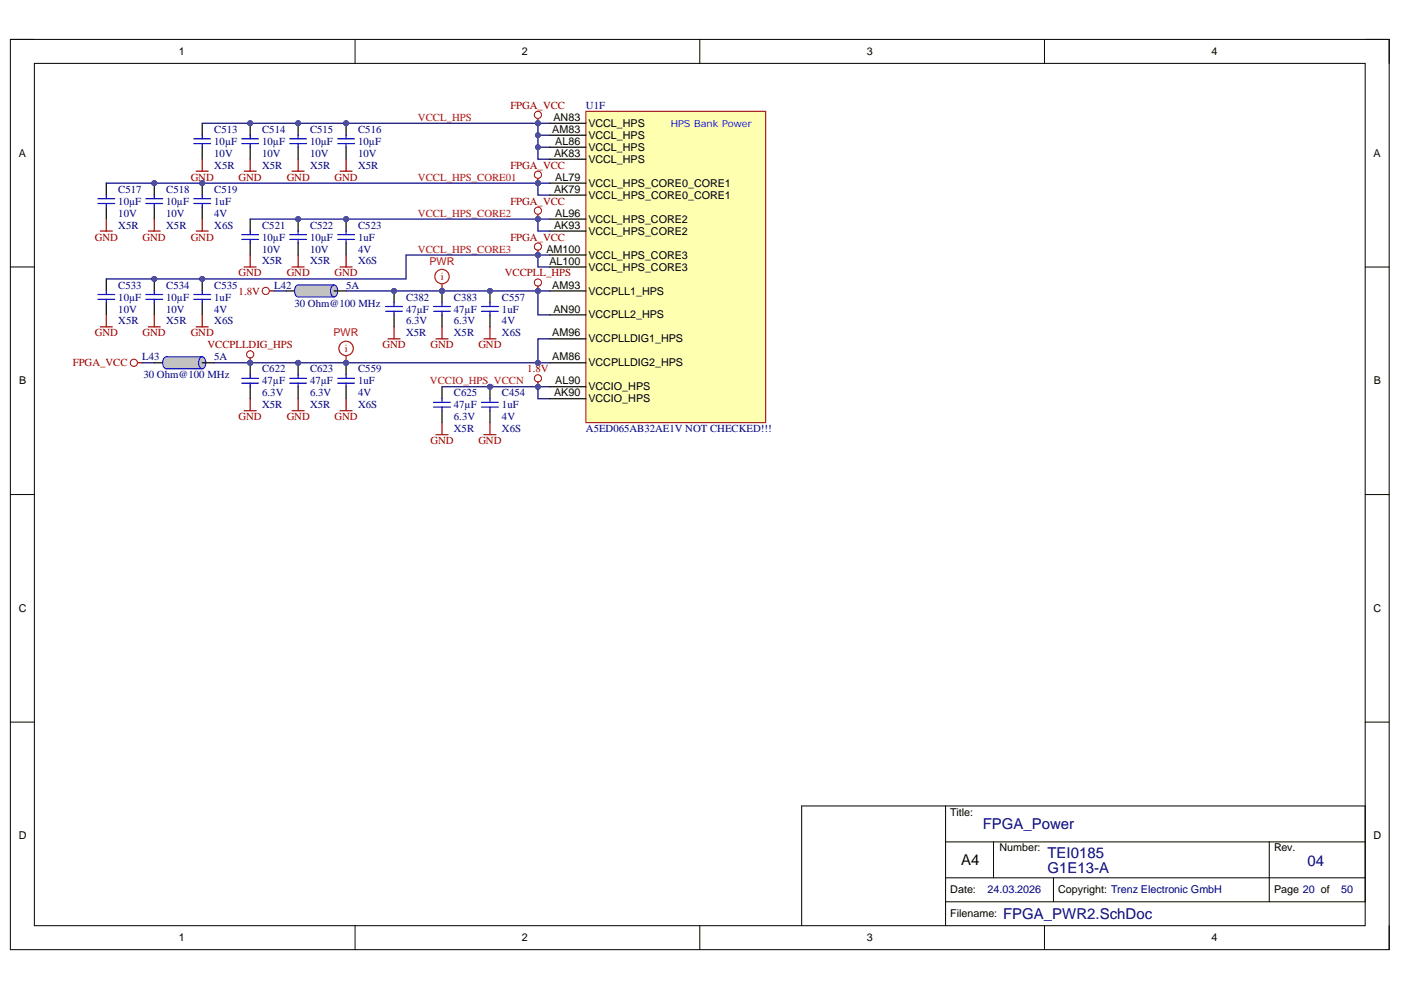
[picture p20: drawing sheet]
<svg xmlns="http://www.w3.org/2000/svg" width="297mm" height="210mm" viewBox="0 0 297 210" stroke-linecap="round" stroke-linejoin="round" font-family="sans-serif">
<defs><g id="words">
<g font-size="3.2" fill="#000080">
<text x="208.4" y="175.8">FPGA_Power</text>
<text x="222.1" y="185.2">G1E13-A</text>
<text x="222.1" y="181.9">TEI0185</text>
<text x="277.2" y="183.6">04</text>
<text x="212.7" y="194.8">FPGA_PWR2.SchDoc</text>
</g>
<text font-size="3.2" x="203.8" y="183.4">A4</text>
<g font-size="2.3">
<text x="37.9" y="11.7">1</text>
<text x="110.7" y="11.7">2</text>
<text x="183.8" y="11.7">3</text>
<text x="256.8" y="11.7">4</text>
<text x="117.1" y="28.2">AM83</text>
<text x="117.3" y="25.7">AN83</text>
<text x="124.7" y="26.9">VCCL_HPS</text>
<text x="124.7" y="29.5">VCCL_HPS</text>
<text x="4" y="33.3">A</text>
<text x="117.5" y="33.3">AK83</text>
<text x="117.7" y="30.7">AL86</text>
<text x="124.7" y="32">VCCL_HPS</text>
<text x="124.7" y="34.5">VCCL_HPS</text>
<text x="291.2" y="33.3">A</text>
<text x="117.5" y="40.9">AK79</text>
<text x="117.7" y="38.3">AL79</text>
<text x="124.7" y="39.6">VCCL_HPS_CORE0_CORE1</text>
<text x="117.7" y="45.9">AL96</text>
<text x="124.7" y="42.1">VCCL_HPS_CORE0_CORE1</text>
<text x="124.7" y="47.2">VCCL_HPS_CORE2</text>
<text x="115.9" y="53.6">AM100</text>
<text x="117.5" y="48.5">AK93</text>
<text x="124.7" y="49.7">VCCL_HPS_CORE2</text>
<text x="116.5" y="56.1">AL100</text>
<text x="124.7" y="54.8">VCCL_HPS_CORE3</text>
<text x="124.7" y="57.4">VCCL_HPS_CORE3</text>
<text x="117.1" y="61.2">AM93</text>
<text x="124.7" y="62.5">VCCPLL1_HPS</text>
<text x="117.1" y="71.3">AM96</text>
<text x="117.3" y="66.3">AN90</text>
<text x="124.7" y="67.5">VCCPLL2_HPS</text>
<text x="117.1" y="76.4">AM86</text>
<text x="124.7" y="72.6">VCCPLLDIG1_HPS</text>
<text x="124.7" y="77.7">VCCPLLDIG2_HPS</text>
<text x="4.1" y="81.5">B</text>
<text x="117.7" y="81.5">AL90</text>
<text x="124.7" y="82.8">VCCIO_HPS</text>
<text x="291.3" y="81.5">B</text>
<text x="117.5" y="84">AK90</text>
<text x="124.7" y="85.3">VCCIO_HPS</text>
<text x="4" y="129.7">C</text>
<text x="291.2" y="129.7">C</text>
<text x="201.5" y="172.9">Title:</text>
<text x="4" y="178">D</text>
<text x="291.2" y="178">D</text>
<text x="211.9" y="180.5">Number:</text>
<text x="270.1" y="180.5">Rev.</text>
<text x="201.5" y="189.4">Date:</text>
<text x="224.4" y="189.4">Copyright: Trenz Electronic GmbH</text>
<text x="270.1" y="189.4">Page 20 of</text>
<text x="201.5" y="194.5">Filename:</text>
<text x="37.9" y="199.6">1</text>
<text x="110.7" y="199.6">2</text>
<text x="183.8" y="199.6">3</text>
<text x="256.8" y="199.6">4</text>
</g>
<g font-size="2.3" fill="#800000">
<text x="108.2" y="23.1">FPGA_VCC</text>
<text x="108.2" y="35.8">FPGA_VCC</text>
<text x="40.4" y="38.3">GND</text>
<text x="50.6" y="38.3">GND</text>
<text x="60.8" y="38.3">GND</text>
<text x="70.9" y="38.3">GND</text>
<text x="108.2" y="43.4">FPGA_VCC</text>
<text x="20.1" y="51">GND</text>
<text x="30.2" y="51">GND</text>
<text x="40.4" y="51">GND</text>
<text x="108.2" y="51">FPGA_VCC</text>
<text x="50.6" y="58.6">GND</text>
<text x="60.8" y="58.6">GND</text>
<text x="70.9" y="58.6">GND</text>
<text x="107" y="58.6">VCCPLL_HPS</text>
<text x="50.6" y="62.5">1.8V</text>
<text x="20.1" y="71.3">GND</text>
<text x="30.2" y="71.3">GND</text>
<text x="40.4" y="71.3">GND</text>
<text x="15.4" y="77.7">FPGA_VCC</text>
<text x="44" y="73.9">VCCPLLDIG_HPS</text>
<text x="81.1" y="73.9">GND</text>
<text x="91.3" y="73.9">GND</text>
<text x="101.4" y="73.9">GND</text>
<text x="111.8" y="78.9">1.8V</text>
<text x="50.6" y="89.1">GND</text>
<text x="60.8" y="89.1">GND</text>
<text x="70.9" y="89.1">GND</text>
<text x="91.3" y="94.2">GND</text>
<text x="101.4" y="94.2">GND</text>
</g>
<g font-size="2.3" fill="#000080">
<text x="124.2" y="23.1">U1F</text>
<text x="45.4" y="28.1">C513</text>
<text x="55.6" y="28.1">C514</text>
<text x="65.7" y="28.1">C515</text>
<text x="75.9" y="28.1">C516</text>
<text x="45.4" y="33.2">10V</text>
<text x="45.4" y="35.8">X5R</text>
<text x="45.4" y="30.7">10µF</text>
<text x="55.6" y="33.2">10V</text>
<text x="55.6" y="35.8">X5R</text>
<text x="55.6" y="30.7">10µF</text>
<text x="65.7" y="33.2">10V</text>
<text x="65.7" y="35.8">X5R</text>
<text x="65.7" y="30.7">10µF</text>
<text x="75.9" y="33.2">10V</text>
<text x="75.9" y="35.8">X5R</text>
<text x="75.9" y="30.7">10µF</text>
<text x="25.1" y="40.9">C517</text>
<text x="35.2" y="40.9">C518</text>
<text x="45.4" y="40.9">C519</text>
<text x="25.1" y="45.9">10V</text>
<text x="25.1" y="43.4">10µF</text>
<text x="35.2" y="45.9">10V</text>
<text x="35.2" y="43.4">10µF</text>
<text x="45.4" y="45.9">4V</text>
<text x="45.4" y="43.4">1uF</text>
<text x="25.1" y="48.5">X5R</text>
<text x="35.2" y="48.5">X5R</text>
<text x="45.4" y="48.5">X6S</text>
<text x="55.6" y="53.5">10V</text>
<text x="55.6" y="48.5">C521</text>
<text x="55.6" y="51">10µF</text>
<text x="65.7" y="53.5">10V</text>
<text x="65.7" y="48.5">C522</text>
<text x="65.7" y="51">10µF</text>
<text x="75.9" y="53.5">4V</text>
<text x="75.9" y="48.5">C523</text>
<text x="75.9" y="51">1uF</text>
<text x="55.6" y="56.1">X5R</text>
<text x="65.7" y="56.1">X5R</text>
<text x="75.9" y="56.1">X6S</text>
<text x="25.1" y="61.2">C533</text>
<text x="25.1" y="63.7">10µF</text>
<text x="35.2" y="61.2">C534</text>
<text x="35.2" y="63.7">10µF</text>
<text x="45.4" y="61.2">C535</text>
<text x="45.4" y="63.7">1uF</text>
<text x="58.1" y="61.2">L42</text>
<text x="62.4" y="65">30 Ohm@100 MHz</text>
<text x="73.4" y="61.2">5A</text>
<text x="86.1" y="63.7">C382</text>
<text x="96.2" y="63.7">C383</text>
<text x="106.4" y="63.7">C557</text>
<text x="25.1" y="66.3">10V</text>
<text x="25.1" y="68.8">X5R</text>
<text x="35.2" y="66.3">10V</text>
<text x="35.2" y="68.8">X5R</text>
<text x="45.4" y="66.3">4V</text>
<text x="45.4" y="68.8">X6S</text>
<text x="86.1" y="68.8">6.3V</text>
<text x="86.1" y="71.3">X5R</text>
<text x="86.1" y="66.3">47µF</text>
<text x="96.2" y="68.8">6.3V</text>
<text x="96.2" y="71.3">X5R</text>
<text x="96.2" y="66.3">47µF</text>
<text x="106.4" y="68.8">4V</text>
<text x="106.4" y="71.3">X6S</text>
<text x="106.4" y="66.3">1uF</text>
<text x="30.2" y="76.4">L43</text>
<text x="45.4" y="76.4">5A</text>
<text x="30.4" y="80.2">30 Ohm@100 MHz</text>
<text x="55.6" y="78.9">C622</text>
<text x="55.6" y="81.5">47µF</text>
<text x="65.7" y="78.9">C623</text>
<text x="65.7" y="81.5">47µF</text>
<text x="75.9" y="78.9">C559</text>
<text x="75.9" y="81.5">1uF</text>
<text x="55.6" y="84">6.3V</text>
<text x="55.6" y="86.5">X5R</text>
<text x="65.7" y="84">6.3V</text>
<text x="65.7" y="86.5">X5R</text>
<text x="75.9" y="84">4V</text>
<text x="75.9" y="86.5">X6S</text>
<text x="96.2" y="89.1">6.3V</text>
<text x="96.2" y="84">C625</text>
<text x="96.2" y="86.5">47µF</text>
<text x="106.4" y="89.1">4V</text>
<text x="106.4" y="84">C454</text>
<text x="106.4" y="86.5">1uF</text>
<text x="96.2" y="91.7">X5R</text>
<text x="106.4" y="91.7">X6S</text>
<text x="124.2" y="91.7">A5ED065AB32AE1V NOT CHECKED!!!</text>
<text x="209.4" y="189.4">24.03.2026</text>
<text x="284.3" y="189.4">50</text>
</g>
<g font-size="2.3" fill="#f00">
<text x="88.6" y="25.6">VCCL_HPS</text>
<text x="88.6" y="38.3">VCCL_HPS_CORE01</text>
<text x="88.6" y="45.9">VCCL_HPS_CORE2</text>
<text x="88.6" y="53.5">VCCL_HPS_CORE3</text>
<text x="91.1" y="56.1">PWR</text>
<text x="93.4" y="59.4">i</text>
<text x="70.7" y="71.3">PWR</text>
<text x="73.1" y="74.6">i</text>
<text x="91.2" y="81.5">VCCIO_HPS_VCCN</text>
</g>
<text font-size="2.1" fill="#00f" x="142.2" y="27">HPS Bank Power</text>
</g></defs>
<path d="M2.2 8.4h292.3v193h-292.3z" fill="none" stroke="#000" stroke-width=".21"/>
<path d="M7.3 13.4h282.1v182.9h-282.1z" fill-rule="evenodd" fill="#fff"/>
<g fill="none" stroke="#000" stroke-width=".21">
<path d="M2.2 8.4h5.1M7.3 13.4h282.1v182.9h-282.1zM75.3 8.4v5M148.4 8.4v5M221.4 8.4v5M289.4 8.4h5.1v5M2.2 56.6h5.1M289.4 56.6h5.1M2.2 104.9h5.1M289.4 104.9h5.1M2.2 153.1h5.1M289.4 153.1h5.1"/>
<path d="M200.5 170.9v25.4M200.5 178.5h88.9M210.6 178.5v7.6M269.1 178.5v12.7M75.3 196.3v5.1M148.4 196.3v5.1M200.5 191.2h88.9v-20.3h-119.4v25.4M200.5 186.1h88.9M221.4 196.3v5.1M223.4 186.1v5.1M294.5 196.3v5.1"/>
</g>
<path d="M42.9 26.1v2.6M42.9 31.2v2.6" fill="none" stroke="#000" stroke-width=".25"/>
<path d="M41.1 30.4h3.6M41.1 29.4h3.6M42.9 28.7v.7M42.9 30.4v.8" fill="none" stroke="#00f" stroke-width=".25"/>
<circle cx="53" cy="26.1" r=".51" fill="#4c4c94"/>
<circle cx="53" cy="26.1" r=".51" fill="none" stroke="#4c4c94" stroke-width=".21"/>
<path d="M53 26.1v2.6" fill="none" stroke="#000" stroke-width=".25"/>
<circle cx="53" cy="26.1" r=".51" fill="#4c4c94"/>
<circle cx="53" cy="26.1" r=".51" fill="none" stroke="#4c4c94" stroke-width=".21"/>
<path d="M53 31.2v2.6" fill="none" stroke="#000" stroke-width=".25"/>
<path d="M51.3 30.4h3.5M51.3 29.4h3.5M53 28.7v.7M53 30.4v.8" fill="none" stroke="#00f" stroke-width=".25"/>
<circle cx="63.2" cy="26.1" r=".51" fill="#4c4c94"/>
<circle cx="63.2" cy="26.1" r=".51" fill="none" stroke="#4c4c94" stroke-width=".21"/>
<path d="M63.2 26.1v2.6" fill="none" stroke="#000" stroke-width=".25"/>
<circle cx="63.2" cy="26.1" r=".51" fill="#4c4c94"/>
<circle cx="63.2" cy="26.1" r=".51" fill="none" stroke="#4c4c94" stroke-width=".21"/>
<path d="M63.2 31.2v2.6" fill="none" stroke="#000" stroke-width=".25"/>
<path d="M61.4 30.4h3.6M61.4 29.4h3.6M63.2 28.7v.7M63.2 30.4v.8" fill="none" stroke="#00f" stroke-width=".25"/>
<circle cx="73.4" cy="26.1" r=".51" fill="#4c4c94"/>
<circle cx="73.4" cy="26.1" r=".51" fill="none" stroke="#4c4c94" stroke-width=".21"/>
<path d="M73.4 26.1v2.6" fill="none" stroke="#000" stroke-width=".25"/>
<circle cx="73.4" cy="26.1" r=".51" fill="#4c4c94"/>
<circle cx="73.4" cy="26.1" r=".51" fill="none" stroke="#4c4c94" stroke-width=".21"/>
<path d="M22.5 38.8v2.6M73.4 31.2v2.6M22.5 43.9v2.5" fill="none" stroke="#000" stroke-width=".25"/>
<path d="M71.6 30.4h3.6M71.6 29.4h3.6M73.4 28.7v.7M73.4 30.4v.8M20.8 43.1h3.5M20.8 42.1h3.5M22.5 41.4v.7M22.5 43.1v.8" fill="none" stroke="#00f" stroke-width=".25"/>
<path d="M41.6 36.3h2.5M42.9 33.8v2.5M51.8 36.3h2.5M53 33.8v2.5M61.9 36.3h2.6M63.2 33.8v2.5M72.1 36.3h2.5M73.4 33.8v2.5M21.3 49h2.5M22.5 46.4v2.6" fill="none" stroke="#800000" stroke-width=".25"/>
<circle cx="32.7" cy="38.8" r=".51" fill="#4c4c94"/>
<circle cx="32.7" cy="38.8" r=".51" fill="none" stroke="#4c4c94" stroke-width=".21"/>
<path d="M32.7 38.8v2.6" fill="none" stroke="#000" stroke-width=".25"/>
<circle cx="32.7" cy="38.8" r=".51" fill="#4c4c94"/>
<circle cx="32.7" cy="38.8" r=".51" fill="none" stroke="#4c4c94" stroke-width=".21"/>
<path d="M32.7 43.9v2.5" fill="none" stroke="#000" stroke-width=".25"/>
<path d="M30.9 43.1h3.6M30.9 42.1h3.6M32.7 41.4v.7M32.7 43.1v.8" fill="none" stroke="#00f" stroke-width=".25"/>
<path d="M31.4 49h2.6M32.7 46.4v2.6" fill="none" stroke="#800000" stroke-width=".25"/>
<circle cx="42.9" cy="38.8" r=".51" fill="#4c4c94"/>
<circle cx="42.9" cy="38.8" r=".51" fill="none" stroke="#4c4c94" stroke-width=".21"/>
<path d="M42.9 38.8v2.6" fill="none" stroke="#000" stroke-width=".25"/>
<circle cx="42.9" cy="38.8" r=".51" fill="#4c4c94"/>
<circle cx="42.9" cy="38.8" r=".51" fill="none" stroke="#4c4c94" stroke-width=".21"/>
<path d="M42.9 43.9v2.5M53 46.4v2.6M53 51.5v2.6" fill="none" stroke="#000" stroke-width=".25"/>
<path d="M41.1 43.1h3.6M41.1 42.1h3.6M42.9 41.4v.7M42.9 43.1v.8M51.3 50.8h3.5M51.3 49.8h3.5M53 49v.8M53 50.8v.7" fill="none" stroke="#00f" stroke-width=".25"/>
<path d="M41.6 49h2.5M42.9 46.4v2.6M51.8 56.6h2.5M53 54.1v2.5" fill="none" stroke="#800000" stroke-width=".25"/>
<circle cx="63.2" cy="46.4" r=".51" fill="#4c4c94"/>
<circle cx="63.2" cy="46.4" r=".51" fill="none" stroke="#4c4c94" stroke-width=".21"/>
<path d="M63.2 46.4v2.6" fill="none" stroke="#000" stroke-width=".25"/>
<circle cx="63.2" cy="46.4" r=".51" fill="#4c4c94"/>
<circle cx="63.2" cy="46.4" r=".51" fill="none" stroke="#4c4c94" stroke-width=".21"/>
<path d="M63.2 51.5v2.6" fill="none" stroke="#000" stroke-width=".25"/>
<path d="M61.4 50.8h3.6M61.4 49.8h3.6M63.2 49v.8M63.2 50.8v.7" fill="none" stroke="#00f" stroke-width=".25"/>
<path d="M61.9 56.6h2.6M63.2 54.1v2.5" fill="none" stroke="#800000" stroke-width=".25"/>
<circle cx="73.4" cy="46.4" r=".51" fill="#4c4c94"/>
<circle cx="73.4" cy="46.4" r=".51" fill="none" stroke="#4c4c94" stroke-width=".21"/>
<path d="M73.4 46.4v2.6" fill="none" stroke="#000" stroke-width=".25"/>
<circle cx="73.4" cy="46.4" r=".51" fill="#4c4c94"/>
<circle cx="73.4" cy="46.4" r=".51" fill="none" stroke="#4c4c94" stroke-width=".21"/>
<path d="M22.5 59.1v2.6M73.4 51.5v2.6M22.5 64.2v2.6" fill="none" stroke="#000" stroke-width=".25"/>
<path d="M71.6 50.8h3.6M71.6 49.8h3.6M73.4 49v.8M73.4 50.8v.7M20.8 63.5h3.5M20.8 62.4h3.5M22.5 61.7v.7M22.5 63.5v.7" fill="none" stroke="#00f" stroke-width=".25"/>
<path d="M72.1 56.6h2.5M73.4 54.1v2.5M21.3 69.3h2.5M22.5 66.8v2.5" fill="none" stroke="#800000" stroke-width=".25"/>
<circle cx="32.7" cy="59.1" r=".51" fill="#4c4c94"/>
<circle cx="32.7" cy="59.1" r=".51" fill="none" stroke="#4c4c94" stroke-width=".21"/>
<path d="M32.7 59.1v2.6" fill="none" stroke="#000" stroke-width=".25"/>
<circle cx="32.7" cy="59.1" r=".51" fill="#4c4c94"/>
<circle cx="32.7" cy="59.1" r=".51" fill="none" stroke="#4c4c94" stroke-width=".21"/>
<path d="M32.7 64.2v2.6" fill="none" stroke="#000" stroke-width=".25"/>
<path d="M30.9 63.5h3.6M30.9 62.4h3.6M32.7 61.7v.7M32.7 63.5v.7" fill="none" stroke="#00f" stroke-width=".25"/>
<path d="M31.4 69.3h2.6M32.7 66.8v2.5" fill="none" stroke="#800000" stroke-width=".25"/>
<circle cx="42.9" cy="59.1" r=".51" fill="#4c4c94"/>
<circle cx="42.9" cy="59.1" r=".51" fill="none" stroke="#4c4c94" stroke-width=".21"/>
<path d="M42.9 59.1v2.6" fill="none" stroke="#000" stroke-width=".25"/>
<circle cx="42.9" cy="59.1" r=".51" fill="#4c4c94"/>
<circle cx="42.9" cy="59.1" r=".51" fill="none" stroke="#4c4c94" stroke-width=".21"/>
<path d="M42.9 64.2v2.6M60.7 61.7h2.5" fill="none" stroke="#000" stroke-width=".25"/>
<path d="M41.1 63.5h3.6M41.1 62.4h3.6M42.9 61.7v.7M42.9 63.5v.7" fill="none" stroke="#00f" stroke-width=".25"/>
<path d="M41.6 69.3h2.5M42.9 66.8v2.5" fill="none" stroke="#800000" stroke-width=".25"/>
<path d="M62.8 60.7a.69 .69 0 0 1 .8-.2 .69 .69 0 0 1 .3 .8l.1 .4a.92 .92 0 0 1-1 1.2 1.68 1.68 0 0 1-.2-2.2z" fill="#c0c0c0"/>
<path d="M62.8 60.7a.69 .69 0 0 1 .8-.2 .69 .69 0 0 1 .3 .8l.1 .4a.92 .92 0 0 1-1 1.2 1.68 1.68 0 0 1-.2-2.2z" fill="none" stroke="#00f" stroke-width=".21"/>
<path d="M63.2 60.4h7.6v2.6h-7.6z" fill-rule="evenodd" fill="#c0c0c0"/>
<path d="M63.2 60.4h7.6v2.6h-7.6z" fill="none" stroke="#c0c0c0" stroke-width=".21"/>
<path d="M70.4 60.7a.69 .69 0 0 1 .8-.2 .69 .69 0 0 1 .4 .8v.4a.92 .92 0 0 1-1 1.2 1.68 1.68 0 0 1-.2-2.2z" fill="#c0c0c0"/>
<path d="M63.2 60.4h7.6M63.2 63h7.6M70.4 60.7a.69 .69 0 0 1 .8-.2 .69 .69 0 0 1 .4 .8v.4a.92 .92 0 0 1-1 1.2 1.68 1.68 0 0 1-.2-2.2z" fill="none" stroke="#00f" stroke-width=".21"/>
<path d="M70.8 61.7h2.6" fill="none" stroke="#000" stroke-width=".25"/>
<circle cx="114" cy="59.9" r=".76" fill="none" stroke="#800000" stroke-width=".21"/>
<path d="M114.1 60.7v1" fill="none" stroke="#800000" stroke-width=".25"/>
<circle cx="114" cy="61.7" r=".51" fill="#4c4c94"/>
<circle cx="114" cy="61.7" r=".51" fill="none" stroke="#4c4c94" stroke-width=".21"/>
<circle cx="56.3" cy="61.7" r=".76" fill="none" stroke="#800000" stroke-width=".21"/>
<path d="M57.1 61.7h1" fill="none" stroke="#800000" stroke-width=".25"/>
<circle cx="83.5" cy="61.7" r=".51" fill="#4c4c94"/>
<circle cx="83.5" cy="61.7" r=".51" fill="none" stroke="#4c4c94" stroke-width=".21"/>
<path d="M83.5 61.7v2.5" fill="none" stroke="#000" stroke-width=".25"/>
<circle cx="83.5" cy="61.7" r=".51" fill="#4c4c94"/>
<circle cx="83.5" cy="61.7" r=".51" fill="none" stroke="#4c4c94" stroke-width=".21"/>
<path d="M83.5 66.8v2.5" fill="none" stroke="#000" stroke-width=".25"/>
<path d="M81.8 66h3.5M81.8 65h3.5M83.5 64.2v.8M83.5 66v.8" fill="none" stroke="#00f" stroke-width=".25"/>
<circle cx="93.7" cy="61.7" r=".51" fill="#4c4c94"/>
<circle cx="93.7" cy="61.7" r=".51" fill="none" stroke="#4c4c94" stroke-width=".21"/>
<path d="M93.7 61.7v2.5" fill="none" stroke="#000" stroke-width=".25"/>
<circle cx="93.7" cy="61.7" r=".51" fill="#4c4c94"/>
<circle cx="93.7" cy="61.7" r=".51" fill="none" stroke="#4c4c94" stroke-width=".21"/>
<path d="M93.7 66.8v2.5" fill="none" stroke="#000" stroke-width=".25"/>
<path d="M91.9 66h3.6M91.9 65h3.6M93.7 64.2v.8M93.7 66v.8" fill="none" stroke="#00f" stroke-width=".25"/>
<path d="M82.3 71.8h2.5M83.5 69.3v2.5M92.4 71.8h2.6M93.7 69.3v2.5" fill="none" stroke="#800000" stroke-width=".25"/>
<circle cx="103.9" cy="61.7" r=".51" fill="#4c4c94"/>
<circle cx="103.9" cy="61.7" r=".51" fill="none" stroke="#4c4c94" stroke-width=".21"/>
<path d="M103.9 61.7v2.5" fill="none" stroke="#000" stroke-width=".25"/>
<circle cx="103.9" cy="61.7" r=".51" fill="#4c4c94"/>
<circle cx="103.9" cy="61.7" r=".51" fill="none" stroke="#4c4c94" stroke-width=".21"/>
<path d="M32.7 76.9h2.5M103.9 66.8v2.5" fill="none" stroke="#000" stroke-width=".25"/>
<path d="M102.1 66h3.6M102.1 65h3.6M103.9 64.2v.8M103.9 66v.8" fill="none" stroke="#00f" stroke-width=".25"/>
<path d="M102.6 71.8h2.6M103.9 69.3v2.5" fill="none" stroke="#800000" stroke-width=".25"/>
<path d="M34.8 75.9a.69 .69 0 0 1 .8-.1 .69 .69 0 0 1 .4 .7v.4a.92 .92 0 0 1-1 1.2 1.68 1.68 0 0 1-.2-2.2z" fill="#c0c0c0"/>
<path d="M34.8 75.9a.69 .69 0 0 1 .8-.1 .69 .69 0 0 1 .4 .7v.4a.92 .92 0 0 1-1 1.2 1.68 1.68 0 0 1-.2-2.2z" fill="none" stroke="#00f" stroke-width=".21"/>
<path d="M35.2 75.7h7.7v2.5h-7.7z" fill-rule="evenodd" fill="#c0c0c0"/>
<path d="M35.2 75.7h7.7v2.5h-7.7z" fill="none" stroke="#c0c0c0" stroke-width=".21"/>
<path d="M42.4 75.9a.69 .69 0 0 1 .8-.1 .69 .69 0 0 1 .4 .7v.4a.92 .92 0 0 1-1 1.2 1.68 1.68 0 0 1-.2-2.2z" fill="#c0c0c0"/>
<path d="M35.2 78.2h7.7M35.2 75.7h7.7M42.4 75.9a.69 .69 0 0 1 .8-.1 .69 .69 0 0 1 .4 .7v.4a.92 .92 0 0 1-1 1.2 1.68 1.68 0 0 1-.2-2.2z" fill="none" stroke="#00f" stroke-width=".21"/>
<path d="M42.9 76.9h2.5" fill="none" stroke="#000" stroke-width=".25"/>
<circle cx="53" cy="75.1" r=".76" fill="none" stroke="#800000" stroke-width=".21"/>
<path d="M53 75.9v1" fill="none" stroke="#800000" stroke-width=".25"/>
<circle cx="53" cy="76.9" r=".51" fill="#4c4c94"/>
<circle cx="53" cy="76.9" r=".51" fill="none" stroke="#4c4c94" stroke-width=".21"/>
<circle cx="53" cy="76.9" r=".51" fill="#4c4c94"/>
<circle cx="53" cy="76.9" r=".51" fill="none" stroke="#4c4c94" stroke-width=".21"/>
<path d="M53 76.9v2.6" fill="none" stroke="#000" stroke-width=".25"/>
<circle cx="53" cy="76.9" r=".51" fill="#4c4c94"/>
<circle cx="53" cy="76.9" r=".51" fill="none" stroke="#4c4c94" stroke-width=".21"/>
<path d="M53 82v2.5" fill="none" stroke="#000" stroke-width=".25"/>
<path d="M53 79.5v.7M51.3 81.2h3.5M51.3 80.2h3.5M53 81.2v.8" fill="none" stroke="#00f" stroke-width=".25"/>
<circle cx="63.2" cy="76.9" r=".51" fill="#4c4c94"/>
<circle cx="63.2" cy="76.9" r=".51" fill="none" stroke="#4c4c94" stroke-width=".21"/>
<path d="M63.2 76.9v2.6" fill="none" stroke="#000" stroke-width=".25"/>
<circle cx="63.2" cy="76.9" r=".51" fill="#4c4c94"/>
<circle cx="63.2" cy="76.9" r=".51" fill="none" stroke="#4c4c94" stroke-width=".21"/>
<path d="M63.2 82v2.5" fill="none" stroke="#000" stroke-width=".25"/>
<path d="M63.2 79.5v.7M61.4 81.2h3.6M61.4 80.2h3.6M63.2 81.2v.8" fill="none" stroke="#00f" stroke-width=".25"/>
<path d="M51.8 87.1h2.5M53 84.5v2.6M61.9 87.1h2.6M63.2 84.5v2.6" fill="none" stroke="#800000" stroke-width=".25"/>
<circle cx="73.4" cy="76.9" r=".51" fill="#4c4c94"/>
<circle cx="73.4" cy="76.9" r=".51" fill="none" stroke="#4c4c94" stroke-width=".21"/>
<path d="M73.4 76.9v2.6" fill="none" stroke="#000" stroke-width=".25"/>
<circle cx="73.4" cy="76.9" r=".51" fill="#4c4c94"/>
<circle cx="73.4" cy="76.9" r=".51" fill="none" stroke="#4c4c94" stroke-width=".21"/>
<path d="M73.4 82v2.5" fill="none" stroke="#000" stroke-width=".25"/>
<path d="M73.4 79.5v.7M71.6 81.2h3.6M71.6 80.2h3.6M73.4 81.2v.8" fill="none" stroke="#00f" stroke-width=".25"/>
<path d="M72.1 87.1h2.5M73.4 84.5v2.6M114.1 81v1" fill="none" stroke="#800000" stroke-width=".25"/>
<circle cx="114" cy="80.2" r=".76" fill="none" stroke="#800000" stroke-width=".21"/>
<circle cx="114" cy="82" r=".51" fill="#4c4c94"/>
<circle cx="114" cy="82" r=".51" fill="none" stroke="#4c4c94" stroke-width=".21"/>
<circle cx="103.9" cy="82" r=".51" fill="#4c4c94"/>
<circle cx="103.9" cy="82" r=".51" fill="none" stroke="#4c4c94" stroke-width=".21"/>
<path d="M103.9 82v2.5" fill="none" stroke="#000" stroke-width=".25"/>
<circle cx="103.9" cy="82" r=".51" fill="#4c4c94"/>
<circle cx="103.9" cy="82" r=".51" fill="none" stroke="#4c4c94" stroke-width=".21"/>
<path d="M103.9 87.1v2.5" fill="none" stroke="#000" stroke-width=".25"/>
<path d="M102.1 86.3h3.6M102.1 85.3h3.6M103.9 84.5v.8M103.9 86.3v.8" fill="none" stroke="#00f" stroke-width=".25"/>
<path d="M114.1 25.1v1M102.6 92.2h2.6M103.9 89.6v2.6" fill="none" stroke="#800000" stroke-width=".25"/>
<circle cx="114" cy="24.4" r=".76" fill="none" stroke="#800000" stroke-width=".21"/>
<circle cx="114" cy="26.1" r=".51" fill="#4c4c94"/>
<circle cx="114" cy="26.1" r=".51" fill="none" stroke="#4c4c94" stroke-width=".21"/>
<circle cx="114" cy="37.1" r=".76" fill="none" stroke="#800000" stroke-width=".21"/>
<path d="M114.1 37.8v1" fill="none" stroke="#800000" stroke-width=".25"/>
<circle cx="114" cy="38.8" r=".51" fill="#4c4c94"/>
<circle cx="114" cy="38.8" r=".51" fill="none" stroke="#4c4c94" stroke-width=".21"/>
<circle cx="114" cy="44.7" r=".76" fill="none" stroke="#800000" stroke-width=".21"/>
<path d="M114.1 45.4v1.1" fill="none" stroke="#800000" stroke-width=".25"/>
<circle cx="114" cy="46.5" r=".51" fill="#4c4c94"/>
<circle cx="114" cy="46.5" r=".51" fill="none" stroke="#4c4c94" stroke-width=".21"/>
<g fill="none" stroke="#800000" stroke-width=".21">
<circle cx="114" cy="52.3" r=".76"/>
<circle cx="28.4" cy="76.9" r=".76"/>
</g>
<path d="M114.1 53.1v1M29.1 76.9h1.1M92.4 92.2h2.6M93.7 89.6v2.6" fill="none" stroke="#800000" stroke-width=".25"/>
<path d="M93.7 82v2.5M93.7 87.1v2.5" fill="none" stroke="#000" stroke-width=".25"/>
<path d="M91.9 86.3h3.6M91.9 85.3h3.6M93.7 84.5v.8M93.7 86.3v.8" fill="none" stroke="#00f" stroke-width=".25"/>
<circle cx="114" cy="54.1" r=".51" fill="#4c4c94"/>
<circle cx="114" cy="54.1" r=".51" fill="none" stroke="#4c4c94" stroke-width=".21"/>
<g fill="none" stroke="#f00" stroke-width=".25">
<path d="M93.7 60.2v1.5"/>
<circle cx="93.7" cy="58.6" r="1.53"/>
</g>
<circle cx="93.7" cy="61.7" r=".51" fill="#4c4c94"/>
<circle cx="93.7" cy="61.7" r=".51" fill="none" stroke="#4c4c94" stroke-width=".21"/>
<g fill="none" stroke="#f00" stroke-width=".25">
<path d="M73.4 75.4v1.5"/>
<circle cx="73.4" cy="73.9" r="1.52"/>
</g>
<circle cx="73.4" cy="76.9" r=".51" fill="#4c4c94"/>
<circle cx="73.4" cy="76.9" r=".51" fill="none" stroke="#4c4c94" stroke-width=".21"/>
<path d="M114.1 54.1h-28v5h-63.6" fill="none" stroke="#000080" stroke-width=".25"/>
<circle cx="114" cy="54.1" r=".51" fill="#4c4c94"/>
<circle cx="114" cy="54.1" r=".51" fill="none" stroke="#4c4c94" stroke-width=".21"/>
<circle cx="42.9" cy="59.1" r=".51" fill="#4c4c94"/>
<circle cx="42.9" cy="59.1" r=".51" fill="none" stroke="#4c4c94" stroke-width=".21"/>
<circle cx="32.7" cy="59.1" r=".51" fill="#4c4c94"/>
<circle cx="32.7" cy="59.1" r=".51" fill="none" stroke="#4c4c94" stroke-width=".21"/>
<path d="M114.1 26.1h2.5" fill="none" stroke="#000080" stroke-width=".25"/>
<circle cx="114" cy="26.1" r=".51" fill="#4c4c94"/>
<circle cx="114" cy="26.1" r=".51" fill="none" stroke="#4c4c94" stroke-width=".21"/>
<path d="M114.1 28.7h2.5" fill="none" stroke="#000080" stroke-width=".25"/>
<circle cx="114" cy="28.7" r=".51" fill="#4c4c94"/>
<circle cx="114" cy="28.7" r=".51" fill="none" stroke="#4c4c94" stroke-width=".21"/>
<path d="M114.1 31.2h2.5" fill="none" stroke="#000080" stroke-width=".25"/>
<circle cx="114" cy="31.2" r=".51" fill="#4c4c94"/>
<circle cx="114" cy="31.2" r=".51" fill="none" stroke="#4c4c94" stroke-width=".21"/>
<path d="M42.9 26.1h71.2" fill="none" stroke="#000080" stroke-width=".25"/>
<circle cx="114" cy="26.1" r=".51" fill="#4c4c94"/>
<circle cx="114" cy="26.1" r=".51" fill="none" stroke="#4c4c94" stroke-width=".21"/>
<circle cx="73.4" cy="26.1" r=".51" fill="#4c4c94"/>
<circle cx="73.4" cy="26.1" r=".51" fill="none" stroke="#4c4c94" stroke-width=".21"/>
<circle cx="63.2" cy="26.1" r=".51" fill="#4c4c94"/>
<circle cx="63.2" cy="26.1" r=".51" fill="none" stroke="#4c4c94" stroke-width=".21"/>
<circle cx="53" cy="26.1" r=".51" fill="#4c4c94"/>
<circle cx="53" cy="26.1" r=".51" fill="none" stroke="#4c4c94" stroke-width=".21"/>
<path d="M114.1 26.1v7.7h2.5" fill="none" stroke="#000080" stroke-width=".25"/>
<circle cx="114" cy="26.1" r=".51" fill="#4c4c94"/>
<circle cx="114" cy="26.1" r=".51" fill="none" stroke="#4c4c94" stroke-width=".21"/>
<circle cx="114" cy="28.7" r=".51" fill="#4c4c94"/>
<circle cx="114" cy="28.7" r=".51" fill="none" stroke="#4c4c94" stroke-width=".21"/>
<circle cx="114" cy="31.2" r=".51" fill="#4c4c94"/>
<circle cx="114" cy="31.2" r=".51" fill="none" stroke="#4c4c94" stroke-width=".21"/>
<path d="M114.1 38.8h2.5" fill="none" stroke="#000080" stroke-width=".25"/>
<circle cx="114" cy="38.8" r=".51" fill="#4c4c94"/>
<circle cx="114" cy="38.8" r=".51" fill="none" stroke="#4c4c94" stroke-width=".21"/>
<path d="M22.5 38.8h91.6" fill="none" stroke="#000080" stroke-width=".25"/>
<circle cx="114" cy="38.8" r=".51" fill="#4c4c94"/>
<circle cx="114" cy="38.8" r=".51" fill="none" stroke="#4c4c94" stroke-width=".21"/>
<circle cx="42.9" cy="38.8" r=".51" fill="#4c4c94"/>
<circle cx="42.9" cy="38.8" r=".51" fill="none" stroke="#4c4c94" stroke-width=".21"/>
<circle cx="32.7" cy="38.8" r=".51" fill="#4c4c94"/>
<circle cx="32.7" cy="38.8" r=".51" fill="none" stroke="#4c4c94" stroke-width=".21"/>
<path d="M114.1 38.8v2.6h2.5" fill="none" stroke="#000080" stroke-width=".25"/>
<circle cx="114" cy="38.8" r=".51" fill="#4c4c94"/>
<circle cx="114" cy="38.8" r=".51" fill="none" stroke="#4c4c94" stroke-width=".21"/>
<path d="M114.1 46.5h2.5" fill="none" stroke="#000080" stroke-width=".25"/>
<circle cx="114" cy="46.5" r=".51" fill="#4c4c94"/>
<circle cx="114" cy="46.5" r=".51" fill="none" stroke="#4c4c94" stroke-width=".21"/>
<path d="M53 46.5h61.1" fill="none" stroke="#000080" stroke-width=".25"/>
<circle cx="114" cy="46.5" r=".51" fill="#4c4c94"/>
<circle cx="114" cy="46.5" r=".51" fill="none" stroke="#4c4c94" stroke-width=".21"/>
<circle cx="73.4" cy="46.4" r=".51" fill="#4c4c94"/>
<circle cx="73.4" cy="46.4" r=".51" fill="none" stroke="#4c4c94" stroke-width=".21"/>
<circle cx="63.2" cy="46.4" r=".51" fill="#4c4c94"/>
<circle cx="63.2" cy="46.4" r=".51" fill="none" stroke="#4c4c94" stroke-width=".21"/>
<path d="M114.1 46.5v2.5h2.5" fill="none" stroke="#000080" stroke-width=".25"/>
<circle cx="114" cy="46.5" r=".51" fill="#4c4c94"/>
<circle cx="114" cy="46.5" r=".51" fill="none" stroke="#4c4c94" stroke-width=".21"/>
<path d="M114.1 54.1h2.5" fill="none" stroke="#000080" stroke-width=".25"/>
<circle cx="114" cy="54.1" r=".51" fill="#4c4c94"/>
<circle cx="114" cy="54.1" r=".51" fill="none" stroke="#4c4c94" stroke-width=".21"/>
<path d="M114.1 54.1v2.5h2.5" fill="none" stroke="#000080" stroke-width=".25"/>
<circle cx="114" cy="54.1" r=".51" fill="#4c4c94"/>
<circle cx="114" cy="54.1" r=".51" fill="none" stroke="#4c4c94" stroke-width=".21"/>
<path d="M114.1 61.7h2.5" fill="none" stroke="#000080" stroke-width=".25"/>
<circle cx="114" cy="61.7" r=".51" fill="#4c4c94"/>
<circle cx="114" cy="61.7" r=".51" fill="none" stroke="#4c4c94" stroke-width=".21"/>
<path d="M114.1 76.9h2.5" fill="none" stroke="#000080" stroke-width=".25"/>
<circle cx="114" cy="76.9" r=".51" fill="#4c4c94"/>
<circle cx="114" cy="76.9" r=".51" fill="none" stroke="#4c4c94" stroke-width=".21"/>
<path d="M114.1 61.7v5.1h2.5" fill="none" stroke="#000080" stroke-width=".25"/>
<circle cx="114" cy="61.7" r=".51" fill="#4c4c94"/>
<circle cx="114" cy="61.7" r=".51" fill="none" stroke="#4c4c94" stroke-width=".21"/>
<path d="M116.6 71.8h-2.5v5.1" fill="none" stroke="#000080" stroke-width=".25"/>
<circle cx="114" cy="76.9" r=".51" fill="#4c4c94"/>
<circle cx="114" cy="76.9" r=".51" fill="none" stroke="#4c4c94" stroke-width=".21"/>
<path d="M114.1 82h2.5" fill="none" stroke="#000080" stroke-width=".25"/>
<circle cx="114" cy="82" r=".51" fill="#4c4c94"/>
<circle cx="114" cy="82" r=".51" fill="none" stroke="#4c4c94" stroke-width=".21"/>
<path d="M30.2 76.9h2.5M58.1 61.7h2.6M93.7 82h20.4v2.5h2.5" fill="none" stroke="#000080" stroke-width=".25"/>
<circle cx="103.9" cy="82" r=".51" fill="#4c4c94"/>
<circle cx="103.9" cy="82" r=".51" fill="none" stroke="#4c4c94" stroke-width=".21"/>
<circle cx="114" cy="82" r=".51" fill="#4c4c94"/>
<circle cx="114" cy="82" r=".51" fill="none" stroke="#4c4c94" stroke-width=".21"/>
<path d="M73.4 61.7h40.7" fill="none" stroke="#000080" stroke-width=".25"/>
<circle cx="83.5" cy="61.7" r=".51" fill="#4c4c94"/>
<circle cx="83.5" cy="61.7" r=".51" fill="none" stroke="#4c4c94" stroke-width=".21"/>
<circle cx="93.7" cy="61.7" r=".51" fill="#4c4c94"/>
<circle cx="93.7" cy="61.7" r=".51" fill="none" stroke="#4c4c94" stroke-width=".21"/>
<circle cx="103.9" cy="61.7" r=".51" fill="#4c4c94"/>
<circle cx="103.9" cy="61.7" r=".51" fill="none" stroke="#4c4c94" stroke-width=".21"/>
<circle cx="114" cy="61.7" r=".51" fill="#4c4c94"/>
<circle cx="114" cy="61.7" r=".51" fill="none" stroke="#4c4c94" stroke-width=".21"/>
<path d="M45.4 76.9h7.6" fill="none" stroke="#000080" stroke-width=".25"/>
<circle cx="53" cy="76.9" r=".51" fill="#4c4c94"/>
<circle cx="53" cy="76.9" r=".51" fill="none" stroke="#4c4c94" stroke-width=".21"/>
<path d="M53 76.9h61.1" fill="none" stroke="#000080" stroke-width=".25"/>
<circle cx="53" cy="76.9" r=".51" fill="#4c4c94"/>
<circle cx="53" cy="76.9" r=".51" fill="none" stroke="#4c4c94" stroke-width=".21"/>
<circle cx="63.2" cy="76.9" r=".51" fill="#4c4c94"/>
<circle cx="63.2" cy="76.9" r=".51" fill="none" stroke="#4c4c94" stroke-width=".21"/>
<circle cx="73.4" cy="76.9" r=".51" fill="#4c4c94"/>
<circle cx="73.4" cy="76.9" r=".51" fill="none" stroke="#4c4c94" stroke-width=".21"/>
<circle cx="114" cy="76.9" r=".51" fill="#4c4c94"/>
<circle cx="114" cy="76.9" r=".51" fill="none" stroke="#4c4c94" stroke-width=".21"/>
<path d="M124.2 23.6h38.1v66h-38.1z" fill-rule="evenodd" fill="#ffffb0"/>
<path d="M124.2 23.6h38.1v66h-38.1z" fill="none" stroke="#800000" stroke-width=".21"/>
<g fill="none" stroke="#000" stroke-width=".25">
<path d="M116.6 26.1h7.6M116.6 28.7h7.6M116.6 31.2h7.6M116.6 33.8h7.6M116.6 38.8h7.6M116.6 41.4h7.6M116.6 46.5h7.6M116.6 49h7.6M116.6 54.1h7.6M116.6 56.6h7.6M116.6 61.7h7.6M116.6 66.8h7.6"/>
<path d="M116.6 71.8h7.6M116.6 76.9h7.6M116.6 82h7.6M116.6 84.5h7.6"/>
</g>
<use href="#words"/>
</svg>
